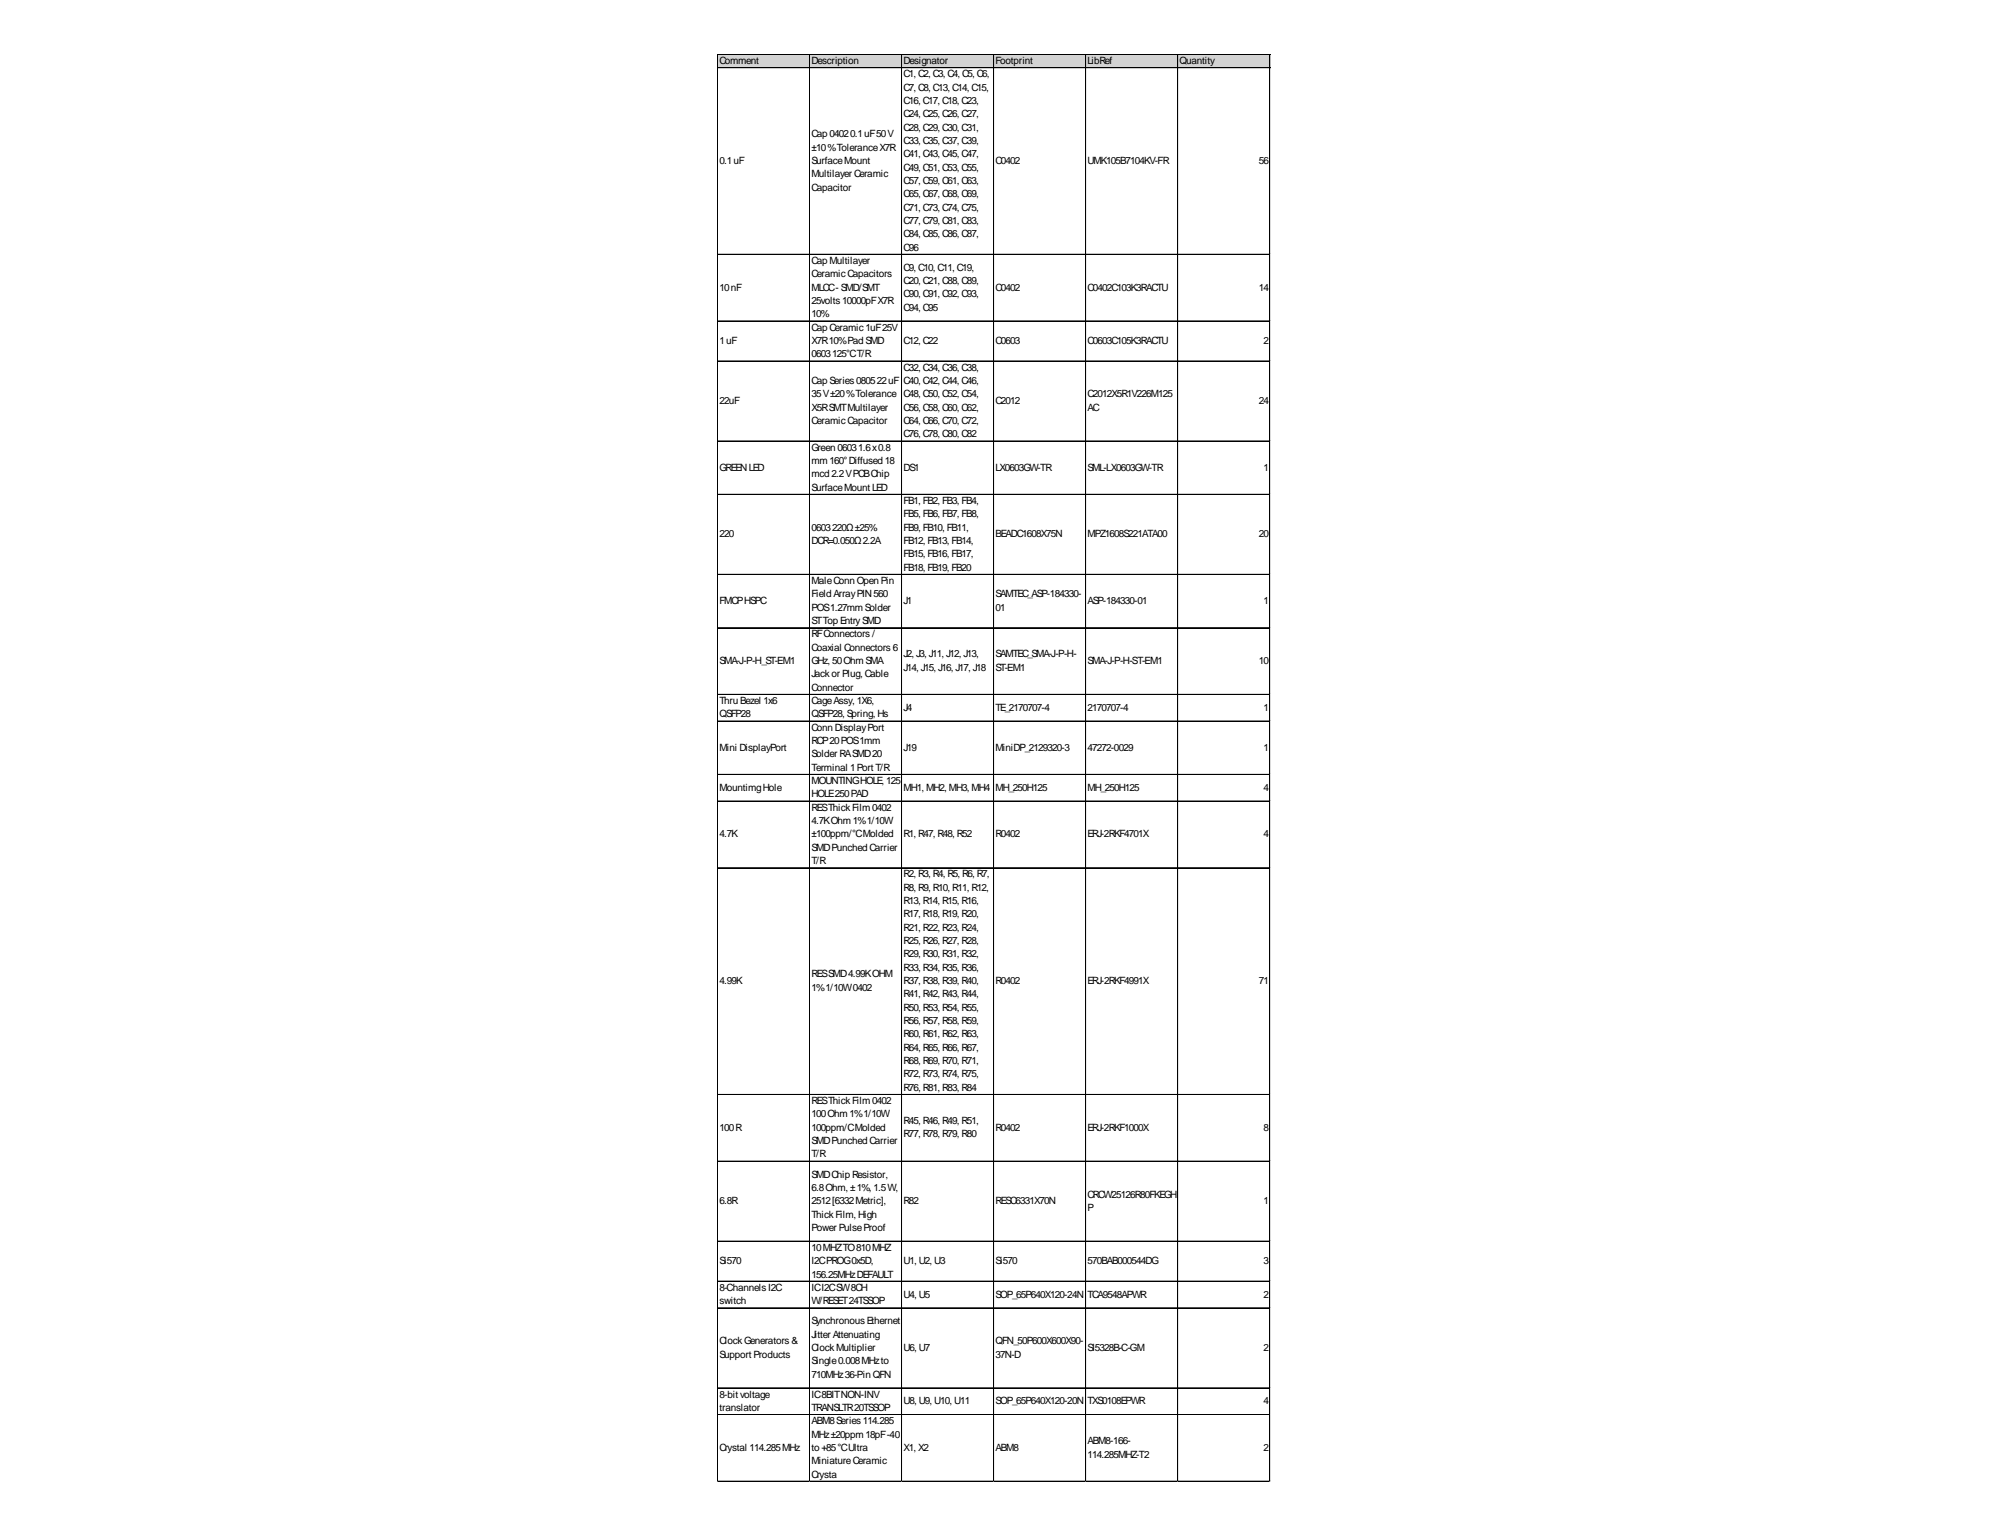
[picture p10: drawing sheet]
<svg xmlns="http://www.w3.org/2000/svg" width="279mm" height="216mm" viewBox="0 0 279 216" stroke-linecap="round" stroke-linejoin="round" font-family="sans-serif">
<defs><g id="words">
<g font-size="1.4">
<text x="101" y="9">Comment</text>
<text x="113.9" y="9">Description</text>
<text x="126.9" y="9">Designator</text>
<text x="126.9" y="10.8">C1, C2, C3, C4, C5, C6,</text>
<text x="139.8" y="9">Footprint</text>
<text x="152.7" y="9">LibRef</text>
<text x="165.6" y="9">Quantity</text>
<text x="126.9" y="12.7">C7, C8, C13, C14, C15,</text>
<text x="126.9" y="14.6">C16, C17, C18, C23,</text>
<text x="126.9" y="16.5">C24, C25, C26, C27,</text>
<text x="101" y="23">0.1uF</text>
<text x="113.9" y="19.3">Cap 04020.1uF50V</text>
<text x="113.9" y="21.1">±10%ToleranceX7R</text>
<text x="113.9" y="23">SurfaceMount</text>
<text x="126.9" y="18.3">C28, C29, C30, C31,</text>
<text x="126.9" y="20.2">C33, C35, C37, C39,</text>
<text x="126.9" y="22.1">C41, C43, C45, C47,</text>
<text x="126.9" y="24">C49, C51, C53, C55,</text>
<text x="139.8" y="23">C0402</text>
<text x="152.7" y="23">UMK105B7104KV-FR</text>
<text x="176.8" y="23">56</text>
<text x="113.9" y="24.9">Multilayer Ceramic</text>
<text x="113.9" y="26.8">Capacitor</text>
<text x="126.9" y="25.8">C57, C59, C61, C63,</text>
<text x="126.9" y="27.7">C65, C67, C68, C69,</text>
<text x="126.9" y="29.6">C71, C73, C74, C75,</text>
<text x="126.9" y="31.4">C77, C79, C81, C83,</text>
<text x="126.9" y="33.3">C84, C85, C86, C87,</text>
<text x="126.9" y="35.2">C96</text>
<text x="101" y="40.8">10nF</text>
<text x="113.9" y="37.1">Cap Multilayer</text>
<text x="113.9" y="38.9">CeramicCapacitors</text>
<text x="113.9" y="40.8">MLCC- SMD/SMT</text>
<text x="126.9" y="38">C9, C10, C11, C19,</text>
<text x="126.9" y="39.9">C20, C21, C88, C89,</text>
<text x="126.9" y="41.7">C90, C91, C92, C93,</text>
<text x="139.8" y="40.8">C0402</text>
<text x="152.7" y="40.8">C0402C103K3RACTU</text>
<text x="176.8" y="40.8">14</text>
<text x="113.9" y="42.7">25volts10000pFX7R</text>
<text x="113.9" y="44.5">10%</text>
<text x="113.9" y="46.4">Cap Ceramic1uF25V</text>
<text x="126.9" y="43.6">C94, C95</text>
<text x="101" y="48.3">1uF</text>
<text x="113.9" y="48.3">X7R10%Pad SMD</text>
<text x="113.9" y="50.2">0603125°CT/R</text>
<text x="113.9" y="53.9">Cap Series080522uF</text>
<text x="126.9" y="48.3">C12, C22</text>
<text x="126.9" y="52">C32, C34, C36, C38,</text>
<text x="126.9" y="53.9">C40, C42, C44, C46,</text>
<text x="139.8" y="48.3">C0603</text>
<text x="152.7" y="48.3">C0603C105K3RACTU</text>
<text x="177.4" y="48.3">2</text>
<text x="101" y="56.7">22uF</text>
<text x="113.9" y="55.8">35V±20%Tolerance</text>
<text x="113.9" y="57.6">X5RSMTMultilayer</text>
<text x="113.9" y="59.5">CeramicCapacitor</text>
<text x="126.9" y="55.8">C48, C50, C52, C54,</text>
<text x="126.9" y="57.6">C56, C58, C60, C62,</text>
<text x="126.9" y="59.5">C64, C66, C70, C72,</text>
<text x="139.8" y="56.7">C2012</text>
<text x="152.7" y="55.8">C2012X5R1V226M125</text>
<text x="152.7" y="57.6">AC</text>
<text x="176.8" y="56.7">24</text>
<text x="113.9" y="63.3">Green 06031.6x0.8</text>
<text x="113.9" y="65.1">mm160°Diffused 18</text>
<text x="126.9" y="61.4">C76, C78, C80, C82</text>
<text x="101" y="66.1">GREENLED</text>
<text x="113.9" y="67">mcd 2.2VPCBChip</text>
<text x="113.9" y="68.9">SurfaceMount LED</text>
<text x="126.9" y="66.1">DS1</text>
<text x="126.9" y="70.8">FB1, FB2, FB3, FB4,</text>
<text x="139.8" y="66.1">LX0603GW-TR</text>
<text x="152.7" y="66.1">SML-LX0603GW-TR</text>
<text x="177.4" y="66.1">1</text>
<text x="101" y="75.4">220</text>
<text x="113.9" y="74.5">0603220Ω±25%</text>
<text x="113.9" y="76.4">DCR=0.050Ω2.2A</text>
<text x="126.9" y="72.6">FB5, FB6, FB7, FB8,</text>
<text x="126.9" y="74.5">FB9, FB10, FB11,</text>
<text x="126.9" y="76.4">FB12, FB13, FB14,</text>
<text x="139.8" y="75.4">BEADC1608X75N</text>
<text x="152.7" y="75.4">MPZ1608S221ATA00</text>
<text x="176.8" y="75.4">20</text>
<text x="113.9" y="82">MaleConn Open Pin</text>
<text x="113.9" y="83.9">Field ArrayPIN560</text>
<text x="126.9" y="78.2">FB15, FB16, FB17,</text>
<text x="126.9" y="80.1">FB18, FB19, FB20</text>
<text x="139.8" y="83.9">SAMTEC_ASP-184330-</text>
<text x="101" y="84.8">FMCPHSPC</text>
<text x="113.9" y="85.7">POS1.27mmSolder</text>
<text x="113.9" y="87.6">STTop EntrySMD</text>
<text x="113.9" y="89.5">RFConnectors /</text>
<text x="126.9" y="84.8">J1</text>
<text x="139.8" y="85.7">01</text>
<text x="152.7" y="84.8">ASP-184330-01</text>
<text x="177.4" y="84.8">1</text>
<text x="101" y="93.2">SMA-J-P-H_ST-EM1</text>
<text x="113.9" y="91.3">Coaxial Connectors 6</text>
<text x="113.9" y="93.2">GHz, 50OhmSMA</text>
<text x="113.9" y="95.1">Jackor Plug, Cable</text>
<text x="126.9" y="92.3">J2, J3, J11, J12, J13,</text>
<text x="126.9" y="94.2">J14, J15, J16, J17, J18</text>
<text x="139.8" y="92.3">SAMTEC_SMA-J-P-H-</text>
<text x="139.8" y="94.2">ST-EM1</text>
<text x="152.7" y="93.2">SMA-J-P-H-ST-EM1</text>
<text x="176.8" y="93.2">10</text>
<text x="101" y="98.8">Thru Bezel 1x6</text>
<text x="101" y="100.7">QSFP28</text>
<text x="113.9" y="97">Connector</text>
<text x="113.9" y="98.8">CageAssy, 1X6,</text>
<text x="113.9" y="100.7">QSFP28, Spring, Hs</text>
<text x="126.9" y="99.8">J4</text>
<text x="139.8" y="99.8">TE_2170707-4</text>
<text x="152.7" y="99.8">2170707-4</text>
<text x="177.4" y="99.8">1</text>
<text x="101" y="105.4">Mini DisplayPort</text>
<text x="113.9" y="102.6">Conn DisplayPort</text>
<text x="113.9" y="104.5">RCP20POS1mm</text>
<text x="113.9" y="106.3">Solder RASMD20</text>
<text x="126.9" y="105.4">J19</text>
<text x="139.8" y="105.4">MiniDP_2129320-3</text>
<text x="152.7" y="105.4">47272-0029</text>
<text x="177.4" y="105.4">1</text>
<text x="101" y="111">MountimgHole</text>
<text x="113.9" y="108.2">Terminal 1Port T/R</text>
<text x="113.9" y="110.1">MOUNTINGHOLE, 125</text>
<text x="113.9" y="111.9">HOLE250PAD</text>
<text x="113.9" y="113.8">RESThickFilm0402</text>
<text x="126.9" y="111">MH1, MH2, MH3, MH4</text>
<text x="139.8" y="111">MH_250H125</text>
<text x="152.7" y="111">MH_250H125</text>
<text x="177.4" y="111">4</text>
<text x="101" y="117.6">4.7K</text>
<text x="113.9" y="115.7">4.7KOhm1%1/10W</text>
<text x="113.9" y="117.6">±100ppm/°CMolded</text>
<text x="113.9" y="119.4">SMDPunched Carrier</text>
<text x="126.9" y="117.6">R1, R47, R48, R52</text>
<text x="139.8" y="117.6">R0402</text>
<text x="152.7" y="117.6">ERJ-2RKF4701X</text>
<text x="177.4" y="117.6">4</text>
<text x="113.9" y="121.3">T/R</text>
<text x="126.9" y="123.2">R2, R3, R4, R5, R6, R7,</text>
<text x="126.9" y="125">R8, R9, R10, R11, R12,</text>
<text x="126.9" y="126.9">R13, R14, R15, R16,</text>
<text x="126.9" y="128.8">R17, R18, R19, R20,</text>
<text x="126.9" y="130.7">R21, R22, R23, R24,</text>
<text x="113.9" y="137.2">RESSMD4.99KOHM</text>
<text x="126.9" y="132.5">R25, R26, R27, R28,</text>
<text x="126.9" y="134.4">R29, R30, R31, R32,</text>
<text x="126.9" y="136.3">R33, R34, R35, R36,</text>
<text x="101" y="138.1">4.99K</text>
<text x="113.9" y="139.1">1%1/10W0402</text>
<text x="126.9" y="138.1">R37, R38, R39, R40,</text>
<text x="126.9" y="140">R41, R42, R43, R44,</text>
<text x="126.9" y="141.9">R50, R53, R54, R55,</text>
<text x="126.9" y="143.8">R56, R57, R58, R59,</text>
<text x="139.8" y="138.1">R0402</text>
<text x="152.7" y="138.1">ERJ-2RKF4991X</text>
<text x="176.8" y="138.1">71</text>
<text x="126.9" y="145.6">R60, R61, R62, R63,</text>
<text x="126.9" y="147.5">R64, R65, R66, R67,</text>
<text x="126.9" y="149.4">R68, R69, R70, R71,</text>
<text x="113.9" y="155">RESThickFilm0402</text>
<text x="126.9" y="151.3">R72, R73, R74, R75,</text>
<text x="126.9" y="153.1">R76, R81, R83, R84</text>
<text x="101" y="158.7">100R</text>
<text x="113.9" y="156.9">100Ohm1%1/10W</text>
<text x="113.9" y="158.7">100ppm/CMolded</text>
<text x="113.9" y="160.6">SMDPunched Carrier</text>
<text x="126.9" y="157.8">R45, R46, R49, R51,</text>
<text x="126.9" y="159.7">R77, R78, R79, R80</text>
<text x="139.8" y="158.7">R0402</text>
<text x="152.7" y="158.7">ERJ-2RKF1000X</text>
<text x="177.4" y="158.7">8</text>
<text x="113.9" y="162.5">T/R</text>
<text x="113.9" y="165.3">SMDChip Resistor,</text>
<text x="113.9" y="167.2">6.8Ohm, ±1%, 1.5W,</text>
<text x="101" y="169">6.8R</text>
<text x="113.9" y="169">2512[6332Metric],</text>
<text x="113.9" y="170.9">ThickFilm, High</text>
<text x="113.9" y="172.8">Power PulseProof</text>
<text x="126.9" y="169">R82</text>
<text x="139.8" y="169">RESC6331X70N</text>
<text x="152.7" y="168.1">CRCW25126R80FKEGH</text>
<text x="152.7" y="170">P</text>
<text x="177.4" y="169">1</text>
<text x="101" y="177.5">Si570</text>
<text x="113.9" y="175.6">10MHZTO810MHZ</text>
<text x="113.9" y="177.5">I2CPROG0x5D,</text>
<text x="113.9" y="179.3">156.25MHzDEFAULT</text>
<text x="126.9" y="177.5">U1, U2, U3</text>
<text x="139.8" y="177.5">Si570</text>
<text x="152.7" y="177.5">570BAB000544DG</text>
<text x="177.4" y="177.5">3</text>
<text x="101" y="181.2">8-ChannelsI2C</text>
<text x="101" y="183.1">switch</text>
<text x="113.9" y="181.2">ICI2CSW8CH</text>
<text x="113.9" y="183.1">W/RESET24TSSOP</text>
<text x="113.9" y="185.9">SynchronousEthernet</text>
<text x="126.9" y="182.1">U4, U5</text>
<text x="139.8" y="182.1">SOP_65P640X120-24N</text>
<text x="152.7" y="182.1">TCA9548APWR</text>
<text x="177.4" y="182.1">2</text>
<text x="101" y="188.7">ClockGenerators &amp;</text>
<text x="101" y="190.6">Support Products</text>
<text x="113.9" y="187.8">Jitter Attenuating</text>
<text x="113.9" y="189.6">ClockMultiplier</text>
<text x="113.9" y="191.5">Single0.008MHzto</text>
<text x="126.9" y="189.6">U6, U7</text>
<text x="139.8" y="188.7">QFN_50P600X600X90-</text>
<text x="139.8" y="190.6">37N-D</text>
<text x="152.7" y="189.6">SI5328B-C-GM</text>
<text x="177.4" y="189.6">2</text>
<text x="101" y="196.2">8-bit voltage</text>
<text x="113.9" y="193.4">710MHz36-Pin QFN</text>
<text x="113.9" y="196.2">IC8BITNON-INV</text>
<text x="126.9" y="197.1">U8, U9, U10, U11</text>
<text x="139.8" y="197.1">SOP_65P640X120-20N</text>
<text x="152.7" y="197.1">TXS0108EPWR</text>
<text x="177.4" y="197.1">4</text>
<text x="101" y="198.1">translator</text>
<text x="101" y="203.7">Crystal 114.285MHz</text>
<text x="113.9" y="198.1">TRANSLTR20TSSOP</text>
<text x="113.9" y="199.9">ABM8Series114.285</text>
<text x="113.9" y="201.8">MHz±20ppm18pF-40</text>
<text x="113.9" y="203.7">to +85°CUltra</text>
<text x="126.9" y="203.7">X1, X2</text>
<text x="139.8" y="203.7">ABM8</text>
<text x="152.7" y="202.7">ABM8-166-</text>
<text x="177.4" y="203.7">2</text>
<text x="113.9" y="205.5">MiniatureCeramic</text>
<text x="113.9" y="207.4">Crysta</text>
<text x="152.7" y="204.6">114.285MHZ-T2</text>
</g>
</g></defs>
<path d="M100.8 7.7h77.6v1.9h-77.6z" fill="#d3d3d3"/>
<g fill="none" stroke="#000" stroke-width=".14">
<path d="M100.7 7.6v200.4M100.8 7.6v200.4M100.8 7.6h77.6M100.8 7.7h77.6M100.8 9.5h77.6M113.7 7.7v200.3M126.6 7.7v200.3M139.5 7.7v200.3M152.4 7.7v200.3M152.5 7.7v200.3M165.3 7.7v200.3M165.4 7.7v200.3"/>
<path d="M178.3 7.7v200.3M100.8 35.7h77.6M100.8 45.1h77.6M100.8 50.7h77.6M100.8 61.9h77.6M100.8 69.4h77.6M100.8 80.6h77.6M100.8 80.7h77.6M100.8 88.1h77.6M100.8 88.2h77.6M100.8 97.5h77.6M100.8 101.2h77.6"/>
<path d="M100.8 101.3h77.6M100.8 108.7h77.6M100.8 108.8h77.6M100.8 112.4h77.6M100.8 112.5h77.6M100.8 121.8h77.6M100.8 121.9h77.6M100.8 153.6h77.6M100.8 153.7h77.6M100.8 163h77.6M100.8 174.2h77.6M100.8 174.3h77.6"/>
<path d="M100.8 179.8h77.6M100.8 179.9h77.6M100.8 183.6h77.6M100.8 194.8h77.6M100.8 194.9h77.6M100.8 198.6h77.6M100.8 207.9h77.6M100.8 208h77.6"/>
</g>
<path d="M100.7 208v.1" fill="none" stroke="#e0e0e0" stroke-width=".14"/>
<path d="M100.7 208l.1 .1z" fill="#e0e0e0"/>
<path d="M113.7 208v.1" fill="none" stroke="#e0e0e0" stroke-width=".14"/>
<path d="M113.7 208v.1z" fill="#e0e0e0"/>
<path d="M126.6 208v.1" fill="none" stroke="#e0e0e0" stroke-width=".14"/>
<path d="M126.6 208l.1 .1z" fill="#e0e0e0"/>
<path d="M139.5 208v.1" fill="none" stroke="#e0e0e0" stroke-width=".14"/>
<path d="M139.5 208l.1 .1z" fill="#e0e0e0"/>
<path d="M152.4 208v.1" fill="none" stroke="#e0e0e0" stroke-width=".14"/>
<path d="M152.4 208l.1 .1z" fill="#e0e0e0"/>
<path d="M165.3 208v.1" fill="none" stroke="#e0e0e0" stroke-width=".14"/>
<path d="M165.3 208l.1 .1z" fill="#e0e0e0"/>
<path d="M178.3 208v.1" fill="none" stroke="#e0e0e0" stroke-width=".14"/>
<path d="M178.3 208l.1 .1z" fill="#e0e0e0"/>
<path d="M178.4 35.7h.1" fill="none" stroke="#e0e0e0" stroke-width=".14"/>
<path d="M178.4 35.7v.1z" fill="#e0e0e0"/>
<path d="M178.4 45.1h.1" fill="none" stroke="#e0e0e0" stroke-width=".14"/>
<path d="M178.4 50.7h.1" fill="none" stroke="#e0e0e0" stroke-width=".14"/>
<path d="M178.4 50.7v.1z" fill="#e0e0e0"/>
<path d="M178.4 61.9h.1" fill="none" stroke="#e0e0e0" stroke-width=".14"/>
<path d="M178.4 61.9v.1z" fill="#e0e0e0"/>
<path d="M178.4 69.4h.1" fill="none" stroke="#e0e0e0" stroke-width=".14"/>
<path d="M178.4 69.4v.1z" fill="#e0e0e0"/>
<path d="M178.4 80.6h.1" fill="none" stroke="#e0e0e0" stroke-width=".14"/>
<path d="M178.4 80.6v.1z" fill="#e0e0e0"/>
<path d="M178.4 88.1h.1" fill="none" stroke="#e0e0e0" stroke-width=".14"/>
<path d="M178.4 88.1v.1z" fill="#e0e0e0"/>
<path d="M178.4 97.5h.1" fill="none" stroke="#e0e0e0" stroke-width=".14"/>
<path d="M178.4 97.5v.1z" fill="#e0e0e0"/>
<path d="M178.4 101.2h.1" fill="none" stroke="#e0e0e0" stroke-width=".14"/>
<path d="M178.4 101.2v.1z" fill="#e0e0e0"/>
<path d="M178.4 108.7h.1" fill="none" stroke="#e0e0e0" stroke-width=".14"/>
<path d="M178.4 108.7v.1z" fill="#e0e0e0"/>
<path d="M178.4 112.4h.1" fill="none" stroke="#e0e0e0" stroke-width=".14"/>
<path d="M178.4 112.4v.1z" fill="#e0e0e0"/>
<path d="M178.4 121.8h.1" fill="none" stroke="#e0e0e0" stroke-width=".14"/>
<path d="M178.4 121.8v.1z" fill="#e0e0e0"/>
<path d="M178.4 153.6h.1" fill="none" stroke="#e0e0e0" stroke-width=".14"/>
<path d="M178.4 153.6v.1z" fill="#e0e0e0"/>
<path d="M178.4 163h.1" fill="none" stroke="#e0e0e0" stroke-width=".14"/>
<path d="M178.4 163v.1z" fill="#e0e0e0"/>
<path d="M178.4 174.2h.1" fill="none" stroke="#e0e0e0" stroke-width=".14"/>
<path d="M178.4 174.2v.1z" fill="#e0e0e0"/>
<path d="M178.4 179.8h.1" fill="none" stroke="#e0e0e0" stroke-width=".14"/>
<path d="M178.4 179.8v.1z" fill="#e0e0e0"/>
<path d="M178.4 183.6h.1" fill="none" stroke="#e0e0e0" stroke-width=".14"/>
<path d="M178.4 183.6v.1z" fill="#e0e0e0"/>
<path d="M178.4 194.8h.1" fill="none" stroke="#e0e0e0" stroke-width=".14"/>
<path d="M178.4 194.8v.1z" fill="#e0e0e0"/>
<path d="M178.4 198.6h.1" fill="none" stroke="#e0e0e0" stroke-width=".14"/>
<path d="M178.4 198.6v.1z" fill="#e0e0e0"/>
<path d="M178.4 207.9h.1" fill="none" stroke="#e0e0e0" stroke-width=".14"/>
<path d="M178.4 207.9v.1z" fill="#e0e0e0"/>
<use href="#words"/>
</svg>
